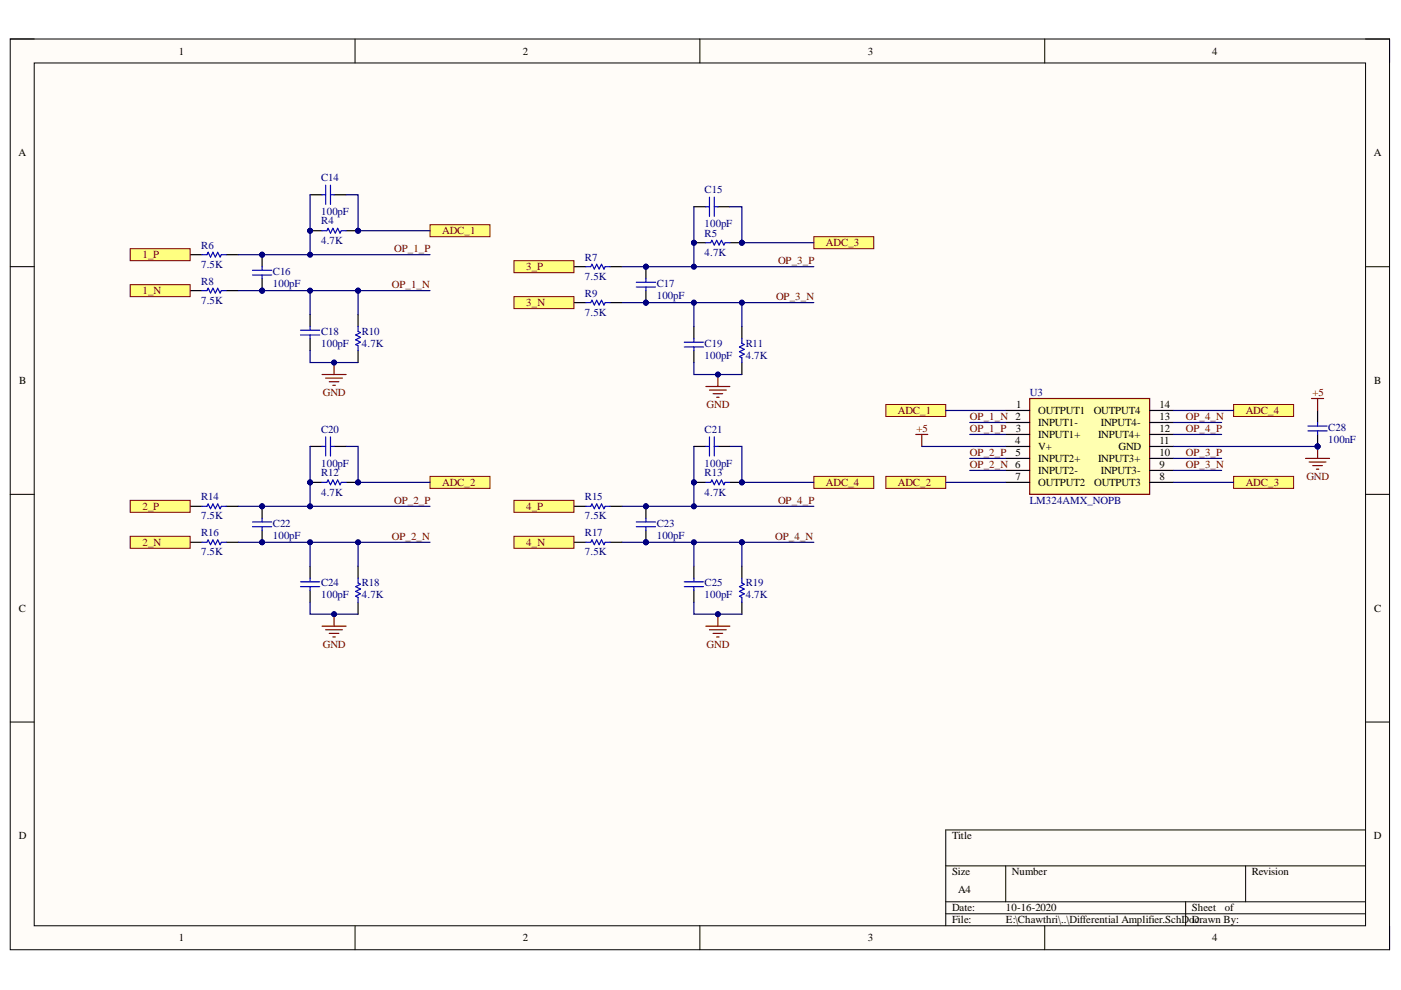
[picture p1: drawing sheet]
<svg xmlns="http://www.w3.org/2000/svg" width="297mm" height="210mm" viewBox="0 0 297 210" stroke-linecap="round" stroke-linejoin="round" font-family="sans-serif">
<defs><g id="words">
<g font-size="2.3">
<text x="37.9" y="11.6">1</text>
<text x="110.8" y="11.6">2</text>
<text x="184" y="11.6">3</text>
<text x="257" y="11.6">4</text>
<text x="3.9" y="33.1">A</text>
<text x="291.3" y="33.1">A</text>
<text x="4.1" y="81.4">B</text>
<text x="291.4" y="81.4">B</text>
<text x="215.5" y="86.5">1</text>
<text x="220.1" y="87.7">OUTPUT1</text>
<text x="231.9" y="87.7">OUTPUT4</text>
<text x="245.8" y="86.5">14</text>
<text x="245.8" y="89">13</text>
<text x="215.2" y="94.2">4</text>
<text x="215.4" y="91.5">3</text>
<text x="220.1" y="90.3">INPUT1-</text>
<text x="220.1" y="92.9">INPUT1+</text>
<text x="220.1" y="95.4">V+</text>
<text x="232.8" y="92.9">INPUT4+</text>
<text x="233.4" y="90.3">INPUT4-</text>
<text x="237.1" y="95.4">GND</text>
<text x="245.8" y="91.5">12</text>
<text x="245.8" y="94.2">11</text>
<text x="215.3" y="96.7">5</text>
<text x="215.3" y="101.8">7</text>
<text x="220.1" y="98">INPUT2+</text>
<text x="220.1" y="100.5">INPUT2-</text>
<text x="232.8" y="98">INPUT3+</text>
<text x="233.4" y="100.5">INPUT3-</text>
<text x="245.8" y="96.7">10</text>
<text x="245.8" y="99.2">9</text>
<text x="245.8" y="101.8">8</text>
<text x="220.1" y="103">OUTPUT2</text>
<text x="232" y="103">OUTPUT3</text>
<text x="4" y="129.7">C</text>
<text x="291.4" y="129.7">C</text>
<text x="4" y="177.9">D</text>
<text x="201.9" y="177.9">Title</text>
<text x="291.3" y="177.9">D</text>
<text x="201.9" y="185.6">Size</text>
<text x="214.5" y="185.6">Number</text>
<text x="265.4" y="185.6">Revision</text>
<text x="203.1" y="189.4">A4</text>
<text x="201.9" y="193.2">Date:</text>
<text x="201.9" y="195.8">File:</text>
<text x="213.3" y="193.2">10-16-2020</text>
<text x="213.3" y="195.8">E:\Chawthri\..\Differential Amplifier.SchDoDcrawn By:</text>
<text x="252.7" y="193.2">Sheet</text>
<text x="259.7" y="193.2">of</text>
<text x="37.9" y="199.6">1</text>
<text x="110.8" y="199.6">2</text>
<text x="184" y="199.6">3</text>
<text x="257" y="199.6">4</text>
</g>
<g font-size="2.3" fill="#000080">
<text x="68.1" y="38.5">C14</text>
<text x="149.4" y="41">C15</text>
<text x="68.1" y="45.6">100pF</text>
<text x="68.1" y="47.6">R4</text>
<text x="42.6" y="52.7">R6</text>
<text x="68.1" y="51.7">4.7K</text>
<text x="149.4" y="50.2">R5</text>
<text x="149.4" y="48.1">100pF</text>
<text x="42.6" y="56.8">7.5K</text>
<text x="57.9" y="58.3">C16</text>
<text x="124" y="59.3">7.5K</text>
<text x="124" y="55.3">R7</text>
<text x="149.4" y="54.3">4.7K</text>
<text x="42.6" y="64.4">7.5K</text>
<text x="42.6" y="60.4">R8</text>
<text x="57.9" y="60.9">100pF</text>
<text x="124" y="62.9">R9</text>
<text x="139.2" y="63.4">100pF</text>
<text x="139.2" y="60.9">C17</text>
<text x="68.1" y="71">C18</text>
<text x="76.7" y="71">R10</text>
<text x="124" y="66.9">7.5K</text>
<text x="68.1" y="73.5">100pF</text>
<text x="76.7" y="73.5">4.7K</text>
<text x="149.4" y="76.1">100pF</text>
<text x="149.4" y="73.5">C19</text>
<text x="158.1" y="76.1">4.7K</text>
<text x="158.1" y="73.5">R11</text>
<text x="218.3" y="83.9">U3</text>
<text x="68.1" y="91.8">C20</text>
<text x="149.4" y="91.8">C21</text>
<text x="281.6" y="93.9">100nF</text>
<text x="281.6" y="91.3">C28</text>
<text x="68.1" y="101">R12</text>
<text x="68.1" y="99">100pF</text>
<text x="149.4" y="101">R13</text>
<text x="149.4" y="99">100pF</text>
<text x="42.6" y="106.1">R14</text>
<text x="68.1" y="105.1">4.7K</text>
<text x="124" y="106.1">R15</text>
<text x="149.4" y="105.1">4.7K</text>
<text x="218.3" y="106.8">LM324AMX_NOPB</text>
<text x="42.6" y="110.1">7.5K</text>
<text x="42.6" y="113.7">R16</text>
<text x="57.9" y="111.7">C22</text>
<text x="124" y="110.1">7.5K</text>
<text x="124" y="113.7">R17</text>
<text x="139.2" y="111.7">C23</text>
<text x="42.6" y="117.7">7.5K</text>
<text x="57.9" y="114.2">100pF</text>
<text x="124" y="117.7">7.5K</text>
<text x="139.2" y="114.2">100pF</text>
<text x="68.1" y="124.3">C24</text>
<text x="76.7" y="124.3">R18</text>
<text x="149.4" y="124.3">C25</text>
<text x="158.1" y="124.3">R19</text>
<text x="68.1" y="126.9">100pF</text>
<text x="76.7" y="126.9">4.7K</text>
<text x="149.4" y="126.9">100pF</text>
<text x="158.1" y="126.9">4.7K</text>
</g>
<g font-size="2.3" fill="#800000">
<text x="83.6" y="53.5">OP_1_P</text>
<text x="93.7" y="49.7">ADC_1</text>
<text x="175.1" y="52.2">ADC_3</text>
<text x="30.2" y="54.8">1_P</text>
<text x="111.6" y="57.3">3_P</text>
<text x="165" y="56">OP_3_P</text>
<text x="30.2" y="62.4">1_N</text>
<text x="83.1" y="61.1">OP_1_N</text>
<text x="111.6" y="64.9">3_N</text>
<text x="164.5" y="63.6">OP_3_N</text>
<text x="68.4" y="83.9">GND</text>
<text x="278.2" y="83.9">+5</text>
<text x="149.8" y="86.5">GND</text>
<text x="190.3" y="87.7">ADC_1</text>
<text x="205.7" y="89">OP_1_N 2</text>
<text x="251.4" y="89">OP_4_N</text>
<text x="264.1" y="87.7">ADC_4</text>
<text x="194.3" y="91.5">+5</text>
<text x="205.7" y="91.5">OP_1_P</text>
<text x="251.4" y="91.5">OP_4_P</text>
<text x="205.7" y="96.7">OP_2_P</text>
<text x="205.7" y="99.2">OP_2_N 6</text>
<text x="251.4" y="96.7">OP_3_P</text>
<text x="251.4" y="99.2">OP_3_N</text>
<text x="277" y="101.8">GND</text>
<text x="83.6" y="106.8">OP_2_P</text>
<text x="93.7" y="103">ADC_2</text>
<text x="165" y="106.8">OP_4_P</text>
<text x="175.1" y="103">ADC_4</text>
<text x="190.3" y="103">ADC_2</text>
<text x="264.1" y="103">ADC_3</text>
<text x="30.2" y="108.1">2_P</text>
<text x="111.6" y="108.1">4_P</text>
<text x="30.2" y="115.7">2_N</text>
<text x="83.1" y="114.4">OP_2_N</text>
<text x="111.6" y="115.7">4_N</text>
<text x="164.4" y="114.4">OP_4_N</text>
<text x="68.4" y="137.4">GND</text>
<text x="149.8" y="137.4">GND</text>
</g>
</g></defs>
<path d="M2.2 8.3h292.4v193.1h-292.4z" fill-rule="evenodd" fill="#fffcf8"/>
<path d="M2.2 8.3h292.4v193.1h-292.4z" fill="none" stroke="#000" stroke-width=".21"/>
<path d="M7.3 13.4h282.2v182.9h-282.2z" fill-rule="evenodd" fill="#fffcf8"/>
<g fill="none" stroke="#000" stroke-width=".21">
<path d="M2.2 8.3h5.1M7.3 13.4h282.2v182.9h-282.2zM75.3 8.3v5M148.4 8.3v5M221.5 8.3v5.1M289.5 8.3h5.1v5.1M2.2 56.5h5.1M289.5 56.5h5.1M2.2 104.8h5.1M289.5 104.8h5.1M2.2 153.1h5.1M289.5 153.1h5.1"/>
<path d="M289.5 176h-89v20.3M75.3 196.3v5.1M148.4 196.3v5.1M200.5 183.6h89M200.5 191.2h89M200.5 193.7h89M213.2 183.6v7.6M221.5 196.3v5.1M251.4 191.2v5.1M264.1 183.6v7.6M294.6 196.3v5.1"/>
</g>
<path d="M218.3 84.5h25.4v20.3h-25.4z" fill-rule="evenodd" fill="#ffffb0"/>
<path d="M218.3 84.5h25.4v20.3h-25.4z" fill="none" stroke="#800000" stroke-width=".25"/>
<g fill="none" stroke="#000" stroke-width=".25">
<path d="M40.3 54h2.6M47.9 54h2.6M65.7 41.3h2.6M70.8 41.3h2.6M40.3 61.6h2.6M47.9 61.6h2.6M75.9 66.7v2.5M75.9 74.3v2.6M213.2 87h5.1M213.2 89.6h5.1M213.2 92.1h5.1M213.2 94.7h5.1"/>
<path d="M213.2 97.2h5.1M213.2 99.7h5.1M243.7 87h5.1M243.7 89.6h5.1M243.7 92.1h5.1M243.7 94.7h5.1M243.7 97.2h5.1M243.7 99.7h5.1M213.2 102.3h5.1M243.7 102.3h5.1"/>
</g>
<path d="M69 39.3v4M70.1 39.3v4M42.9 54h1l.2-.5 .5 1 .5-1 .6 1 .5-1 .5 1 .2-.5h1M68.3 41.3h.7M70.1 41.3h.7M42.9 61.6h1l.2-.5 .5 1 .5-1 .6 1 .5-1 .5 1 .2-.5h1M75.9 69.2v1.1l.5 .2-1 .5 1 .5-1 .5 1 .5-1 .6 .5 .2v1" fill="none" stroke="#00f" stroke-width=".25"/>
<circle cx="65.7" cy="48.9" r=".51" fill="#000080"/>
<circle cx="65.7" cy="48.9" r=".51" fill="none" stroke="#000080" stroke-width=".21"/>
<circle cx="75.9" cy="48.9" r=".51" fill="#000080"/>
<circle cx="75.9" cy="48.9" r=".51" fill="none" stroke="#000080" stroke-width=".21"/>
<path d="M65.7 48.9h2.6" fill="none" stroke="#000" stroke-width=".25"/>
<circle cx="65.7" cy="48.9" r=".51" fill="#000080"/>
<circle cx="65.7" cy="48.9" r=".51" fill="none" stroke="#000080" stroke-width=".21"/>
<path d="M73.4 48.9h2.5" fill="none" stroke="#000" stroke-width=".25"/>
<circle cx="75.9" cy="48.9" r=".51" fill="#000080"/>
<circle cx="75.9" cy="48.9" r=".51" fill="none" stroke="#000080" stroke-width=".21"/>
<path d="M68.3 48.9h1l.3-.5 .5 1 .5-1 .5 1 .5-1 .5 1 .3-.5h1" fill="none" stroke="#00f" stroke-width=".25"/>
<path d="M68.3 79.4h5.1M70.8 76.9v2.5M69 80.2h3.6M69.8 80.9h2M70.6 81.7h.5" fill="none" stroke="#800000" stroke-width=".25"/>
<circle cx="70.8" cy="76.9" r=".51" fill="#000080"/>
<circle cx="70.8" cy="76.9" r=".51" fill="none" stroke="#000080" stroke-width=".21"/>
<path d="M40.3 107.4h2.6M40.3 115h2.6M47.9 107.4h2.6M47.9 115h2.6M75.9 120.1v2.5M75.9 127.7v2.5" fill="none" stroke="#000" stroke-width=".25"/>
<path d="M42.9 107.4h1l.2-.6 .5 1.1 .5-1.1 .6 1.1 .5-1.1 .5 1.1 .2-.5h1M42.9 115h1l.2-.5 .5 1 .5-1 .6 1 .5-1 .5 1 .2-.5h1M75.9 122.6v1l.5 .3-1 .5 1 .5-1 .5 1 .5-1 .5 .5 .3v1" fill="none" stroke="#00f" stroke-width=".25"/>
<circle cx="65.7" cy="102.3" r=".51" fill="#000080"/>
<circle cx="65.7" cy="102.3" r=".51" fill="none" stroke="#000080" stroke-width=".21"/>
<circle cx="75.9" cy="102.3" r=".51" fill="#000080"/>
<circle cx="75.9" cy="102.3" r=".51" fill="none" stroke="#000080" stroke-width=".21"/>
<path d="M65.7 102.3h2.6" fill="none" stroke="#000" stroke-width=".25"/>
<circle cx="65.7" cy="102.3" r=".51" fill="#000080"/>
<circle cx="65.7" cy="102.3" r=".51" fill="none" stroke="#000080" stroke-width=".21"/>
<path d="M73.4 102.3h2.5" fill="none" stroke="#000" stroke-width=".25"/>
<circle cx="75.9" cy="102.3" r=".51" fill="#000080"/>
<circle cx="75.9" cy="102.3" r=".51" fill="none" stroke="#000080" stroke-width=".21"/>
<path d="M68.3 102.3h1l.3-.5 .5 1 .5-1 .5 1 .5-1 .5 1 .3-.5h1" fill="none" stroke="#00f" stroke-width=".25"/>
<path d="M68.3 132.8h5.1M69 133.5h3.6M69.8 134.3h2M70.6 135.1h.5M70.8 130.2v2.6" fill="none" stroke="#800000" stroke-width=".25"/>
<circle cx="70.8" cy="130.2" r=".51" fill="#000080"/>
<circle cx="70.8" cy="130.2" r=".51" fill="none" stroke="#000080" stroke-width=".21"/>
<path d="M121.7 56.5h2.5M129.3 56.5h2.6M121.7 64.2h2.5M129.3 64.2h2.6M157.3 69.2v2.6M157.3 76.9v2.5" fill="none" stroke="#000" stroke-width=".25"/>
<path d="M124.2 56.5h1l.3-.5 .5 1 .5-1 .5 1 .5-1 .5 1 .3-.5h1M124.2 64.2h1l.3-.5 .5 1 .5-1 .5 1 .5-1 .5 1 .3-.5h1M157.3 71.8v1l.5 .3-1 .5 1 .5-1 .5 1 .5-1 .5 .5 .3v1" fill="none" stroke="#00f" stroke-width=".25"/>
<circle cx="147.1" cy="51.5" r=".51" fill="#000080"/>
<circle cx="147.1" cy="51.5" r=".51" fill="none" stroke="#000080" stroke-width=".21"/>
<circle cx="157.3" cy="51.5" r=".51" fill="#000080"/>
<circle cx="157.3" cy="51.5" r=".51" fill="none" stroke="#000080" stroke-width=".21"/>
<path d="M147.1 51.5h2.6" fill="none" stroke="#000" stroke-width=".25"/>
<circle cx="147.1" cy="51.5" r=".51" fill="#000080"/>
<circle cx="147.1" cy="51.5" r=".51" fill="none" stroke="#000080" stroke-width=".21"/>
<path d="M154.7 51.5h2.6" fill="none" stroke="#000" stroke-width=".25"/>
<circle cx="157.3" cy="51.5" r=".51" fill="#000080"/>
<circle cx="157.3" cy="51.5" r=".51" fill="none" stroke="#000080" stroke-width=".21"/>
<path d="M149.7 51.5h1l.2-.5 .5 1 .5-1 .6 1 .5-1 .5 1 .2-.5h1" fill="none" stroke="#00f" stroke-width=".25"/>
<path d="M152.2 79.4v2.5M149.7 81.9h5M150.4 82.7h3.6M151.2 83.5h2M151.9 84.2h.6" fill="none" stroke="#800000" stroke-width=".25"/>
<circle cx="152.2" cy="79.4" r=".51" fill="#000080"/>
<circle cx="152.2" cy="79.4" r=".51" fill="none" stroke="#000080" stroke-width=".21"/>
<path d="M121.7 107.4h2.5M121.7 115h2.5M129.3 107.4h2.6M129.3 115h2.6M157.3 120.1v2.5M157.3 127.7v2.5" fill="none" stroke="#000" stroke-width=".25"/>
<path d="M124.2 107.4h1l.3-.6 .5 1.1 .5-1.1 .5 1.1 .5-1.1 .5 1.1 .3-.5h1M124.2 115h1l.3-.5 .5 1 .5-1 .5 1 .5-1 .5 1 .3-.5h1M157.3 122.6v1l.5 .3-1 .5 1 .5-1 .5 1 .5-1 .5 .5 .3v1" fill="none" stroke="#00f" stroke-width=".25"/>
<circle cx="147.1" cy="102.3" r=".51" fill="#000080"/>
<circle cx="147.1" cy="102.3" r=".51" fill="none" stroke="#000080" stroke-width=".21"/>
<circle cx="157.3" cy="102.3" r=".51" fill="#000080"/>
<circle cx="157.3" cy="102.3" r=".51" fill="none" stroke="#000080" stroke-width=".21"/>
<path d="M147.1 102.3h2.6" fill="none" stroke="#000" stroke-width=".25"/>
<circle cx="147.1" cy="102.3" r=".51" fill="#000080"/>
<circle cx="147.1" cy="102.3" r=".51" fill="none" stroke="#000080" stroke-width=".21"/>
<path d="M154.7 102.3h2.6" fill="none" stroke="#000" stroke-width=".25"/>
<circle cx="157.3" cy="102.3" r=".51" fill="#000080"/>
<circle cx="157.3" cy="102.3" r=".51" fill="none" stroke="#000080" stroke-width=".21"/>
<path d="M149.7 102.3h1l.2-.5 .5 1 .5-1 .6 1 .5-1 .5 1 .2-.5h1" fill="none" stroke="#00f" stroke-width=".25"/>
<path d="M149.7 132.8h5M150.4 133.5h3.6M151.2 134.3h2M151.9 135.1h.6M152.2 130.2v2.6" fill="none" stroke="#800000" stroke-width=".25"/>
<circle cx="152.2" cy="130.2" r=".51" fill="#000080"/>
<circle cx="152.2" cy="130.2" r=".51" fill="none" stroke="#000080" stroke-width=".21"/>
<circle cx="55.6" cy="61.6" r=".51" fill="#000080"/>
<circle cx="55.6" cy="61.6" r=".51" fill="none" stroke="#000080" stroke-width=".21"/>
<circle cx="55.6" cy="54" r=".51" fill="#000080"/>
<circle cx="55.6" cy="54" r=".51" fill="none" stroke="#000080" stroke-width=".21"/>
<path d="M55.6 59.1v2.5" fill="none" stroke="#000" stroke-width=".25"/>
<circle cx="55.6" cy="61.6" r=".51" fill="#000080"/>
<circle cx="55.6" cy="61.6" r=".51" fill="none" stroke="#000080" stroke-width=".21"/>
<path d="M55.6 54v2.5" fill="none" stroke="#000" stroke-width=".25"/>
<circle cx="55.6" cy="54" r=".51" fill="#000080"/>
<circle cx="55.6" cy="54" r=".51" fill="none" stroke="#000080" stroke-width=".21"/>
<path d="M53.5 57.3h4.1M53.5 58.3h4.1M55.6 56.5v.8M55.6 58.3v.8M63.7 70h4.1M63.7 71h4.1M65.7 69.2v.8M65.7 71v.8M145.1 72.5h4.1M145.1 73.6h4.1M147.1 71.8v.7M147.1 73.6v.7" fill="none" stroke="#00f" stroke-width=".25"/>
<path d="M65.7 66.7v2.5M65.7 71.8v2.5M147.1 69.2v2.6M147.1 74.3v2.6" fill="none" stroke="#000" stroke-width=".25"/>
<circle cx="136.9" cy="64.2" r=".51" fill="#000080"/>
<circle cx="136.9" cy="64.2" r=".51" fill="none" stroke="#000080" stroke-width=".21"/>
<circle cx="136.9" cy="56.5" r=".51" fill="#000080"/>
<circle cx="136.9" cy="56.5" r=".51" fill="none" stroke="#000080" stroke-width=".21"/>
<path d="M136.9 61.6v2.6" fill="none" stroke="#000" stroke-width=".25"/>
<circle cx="136.9" cy="64.2" r=".51" fill="#000080"/>
<circle cx="136.9" cy="64.2" r=".51" fill="none" stroke="#000080" stroke-width=".21"/>
<path d="M136.9 56.5v2.6" fill="none" stroke="#000" stroke-width=".25"/>
<circle cx="136.9" cy="56.5" r=".51" fill="#000080"/>
<circle cx="136.9" cy="56.5" r=".51" fill="none" stroke="#000080" stroke-width=".21"/>
<g fill="none" stroke="#00f" stroke-width=".25">
<path d="M134.9 59.8h4.1M136.9 59.1v.7M149.7 43.8h.7M150.4 41.8v4.1M151.4 41.8v4.1M151.4 43.8h.8M134.9 60.9h4.1M136.9 60.9v.7M68.3 94.7h.7M69 92.6v4.1M70.1 92.6v4.1M70.1 94.7h.7"/>
<path d="M63.7 123.4h4.1M63.7 124.4h4.1M65.7 122.6v.8M65.7 124.4v.7"/>
</g>
<path d="M147.1 43.8h2.6M152.2 43.8h2.5M65.7 94.7h2.6M70.8 94.7h2.6M65.7 120.1v2.5M65.7 125.1v2.6" fill="none" stroke="#000" stroke-width=".25"/>
<circle cx="55.6" cy="115" r=".51" fill="#000080"/>
<circle cx="55.6" cy="115" r=".51" fill="none" stroke="#000080" stroke-width=".21"/>
<circle cx="55.6" cy="107.4" r=".51" fill="#000080"/>
<circle cx="55.6" cy="107.4" r=".51" fill="none" stroke="#000080" stroke-width=".21"/>
<path d="M55.6 112.4v2.6" fill="none" stroke="#000" stroke-width=".25"/>
<circle cx="55.6" cy="115" r=".51" fill="#000080"/>
<circle cx="55.6" cy="115" r=".51" fill="none" stroke="#000080" stroke-width=".21"/>
<path d="M55.6 107.4v2.5" fill="none" stroke="#000" stroke-width=".25"/>
<circle cx="55.6" cy="107.4" r=".51" fill="#000080"/>
<circle cx="55.6" cy="107.4" r=".51" fill="none" stroke="#000080" stroke-width=".21"/>
<path d="M53.5 110.7h4.1M53.5 111.7h4.1M55.6 109.9v.8M55.6 111.7v.7" fill="none" stroke="#00f" stroke-width=".25"/>
<circle cx="136.9" cy="115" r=".51" fill="#000080"/>
<circle cx="136.9" cy="115" r=".51" fill="none" stroke="#000080" stroke-width=".21"/>
<circle cx="136.9" cy="107.4" r=".51" fill="#000080"/>
<circle cx="136.9" cy="107.4" r=".51" fill="none" stroke="#000080" stroke-width=".21"/>
<path d="M136.9 112.4v2.6" fill="none" stroke="#000" stroke-width=".25"/>
<circle cx="136.9" cy="115" r=".51" fill="#000080"/>
<circle cx="136.9" cy="115" r=".51" fill="none" stroke="#000080" stroke-width=".21"/>
<path d="M136.9 107.4v2.5" fill="none" stroke="#000" stroke-width=".25"/>
<circle cx="136.9" cy="107.4" r=".51" fill="#000080"/>
<circle cx="136.9" cy="107.4" r=".51" fill="none" stroke="#000080" stroke-width=".21"/>
<path d="M149.7 94.7h.7M150.4 92.6v4.1M151.4 92.6v4.1M151.4 94.7h.8M134.9 110.7h4.1M134.9 111.7h4.1M136.9 109.9v.8M136.9 111.7v.7M145.1 123.4h4.1M145.1 124.4h4.1M147.1 122.6v.8M147.1 124.4v.7" fill="none" stroke="#00f" stroke-width=".25"/>
<path d="M147.1 94.7h2.6M152.2 94.7h2.5M147.1 120.1v2.5M147.1 125.1v2.6" fill="none" stroke="#000" stroke-width=".25"/>
<path d="M172.5 50.2h12.8v2.5h-12.8z" fill-rule="evenodd" fill="#ffff80"/>
<path d="M172.5 50.2h12.8v2.5h-12.8z" fill="none" stroke="#800000" stroke-width=".21"/>
<path d="M27.6 52.7h12.7v2.6h-12.7z" fill-rule="evenodd" fill="#ffff80"/>
<path d="M27.6 52.7h12.7v2.6h-12.7z" fill="none" stroke="#800000" stroke-width=".21"/>
<path d="M27.6 60.4h12.7v2.5h-12.7z" fill-rule="evenodd" fill="#ffff80"/>
<path d="M27.6 60.4h12.7v2.5h-12.7z" fill="none" stroke="#800000" stroke-width=".21"/>
<path d="M91.2 47.6h12.7v2.6h-12.7z" fill-rule="evenodd" fill="#ffff80"/>
<path d="M91.2 47.6h12.7v2.6h-12.7z" fill="none" stroke="#800000" stroke-width=".21"/>
<path d="M109 55.3h12.7v2.5h-12.7z" fill-rule="evenodd" fill="#ffff80"/>
<path d="M109 55.3h12.7v2.5h-12.7z" fill="none" stroke="#800000" stroke-width=".21"/>
<path d="M109 62.9h12.7v2.5h-12.7z" fill-rule="evenodd" fill="#ffff80"/>
<path d="M109 62.9h12.7v2.5h-12.7z" fill="none" stroke="#800000" stroke-width=".21"/>
<path d="M109 106.1h12.7v2.5h-12.7z" fill-rule="evenodd" fill="#ffff80"/>
<path d="M109 106.1h12.7v2.5h-12.7z" fill="none" stroke="#800000" stroke-width=".21"/>
<path d="M109 113.7h12.7v2.6h-12.7z" fill-rule="evenodd" fill="#ffff80"/>
<path d="M109 113.7h12.7v2.6h-12.7z" fill="none" stroke="#800000" stroke-width=".21"/>
<path d="M172.5 101h12.8v2.5h-12.8z" fill-rule="evenodd" fill="#ffff80"/>
<path d="M172.5 101h12.8v2.5h-12.8z" fill="none" stroke="#800000" stroke-width=".21"/>
<path d="M91.2 101h12.7v2.5h-12.7z" fill-rule="evenodd" fill="#ffff80"/>
<path d="M91.2 101h12.7v2.5h-12.7z" fill="none" stroke="#800000" stroke-width=".21"/>
<path d="M27.6 106.1h12.7v2.5h-12.7z" fill-rule="evenodd" fill="#ffff80"/>
<path d="M27.6 106.1h12.7v2.5h-12.7z" fill="none" stroke="#800000" stroke-width=".21"/>
<path d="M27.6 113.7h12.7v2.6h-12.7z" fill-rule="evenodd" fill="#ffff80"/>
<path d="M27.6 113.7h12.7v2.6h-12.7z" fill="none" stroke="#800000" stroke-width=".21"/>
<path d="M187.8 85.8h12.7v2.5h-12.7z" fill-rule="evenodd" fill="#ffff80"/>
<path d="M187.8 85.8h12.7v2.5h-12.7z" fill="none" stroke="#800000" stroke-width=".21"/>
<path d="M187.8 101h12.7v2.5h-12.7z" fill-rule="evenodd" fill="#ffff80"/>
<path d="M187.8 101h12.7v2.5h-12.7z" fill="none" stroke="#800000" stroke-width=".21"/>
<path d="M261.5 101h12.8v2.5h-12.8z" fill-rule="evenodd" fill="#ffff80"/>
<path d="M261.5 101h12.8v2.5h-12.8z" fill="none" stroke="#800000" stroke-width=".21"/>
<path d="M261.5 85.8h12.8v2.5h-12.8z" fill-rule="evenodd" fill="#ffff80"/>
<path d="M261.5 85.8h12.8v2.5h-12.8z" fill="none" stroke="#800000" stroke-width=".21"/>
<path d="M194.2 92.1h2.5M195.4 92.1v2.6M276.8 97.2h5.1M277.6 98h3.5M278.3 98.7h2.1M279.1 99.5h.5M279.4 94.7v2.5" fill="none" stroke="#800000" stroke-width=".25"/>
<circle cx="279.4" cy="94.7" r=".51" fill="#000080"/>
<circle cx="279.4" cy="94.7" r=".51" fill="none" stroke="#000080" stroke-width=".21"/>
<circle cx="279.4" cy="94.7" r=".51" fill="#000080"/>
<circle cx="279.4" cy="94.7" r=".51" fill="none" stroke="#000080" stroke-width=".21"/>
<path d="M279.4 87v2.6M279.4 92.1v2.6" fill="none" stroke="#000" stroke-width=".25"/>
<circle cx="279.4" cy="94.7" r=".51" fill="#000080"/>
<circle cx="279.4" cy="94.7" r=".51" fill="none" stroke="#000080" stroke-width=".21"/>
<path d="M277.3 91.4h4.1M277.3 90.3h4.1M279.4 89.6v.7M279.4 91.4v.7" fill="none" stroke="#00f" stroke-width=".25"/>
<path d="M278.1 84.5h2.5M279.4 84.5v2.5" fill="none" stroke="#800000" stroke-width=".25"/>
<path d="M157.3 115v5.1" fill="none" stroke="#000080" stroke-width=".25"/>
<circle cx="157.3" cy="115" r=".51" fill="#000080"/>
<circle cx="157.3" cy="115" r=".51" fill="none" stroke="#000080" stroke-width=".21"/>
<path d="M50.5 115h40.7" fill="none" stroke="#000080" stroke-width=".25"/>
<circle cx="55.6" cy="115" r=".51" fill="#000080"/>
<circle cx="55.6" cy="115" r=".51" fill="none" stroke="#000080" stroke-width=".21"/>
<circle cx="65.7" cy="115" r=".51" fill="#000080"/>
<circle cx="65.7" cy="115" r=".51" fill="none" stroke="#000080" stroke-width=".21"/>
<circle cx="75.9" cy="115" r=".51" fill="#000080"/>
<circle cx="75.9" cy="115" r=".51" fill="none" stroke="#000080" stroke-width=".21"/>
<path d="M50.5 107.4h40.7" fill="none" stroke="#000080" stroke-width=".25"/>
<circle cx="55.6" cy="107.4" r=".51" fill="#000080"/>
<circle cx="55.6" cy="107.4" r=".51" fill="none" stroke="#000080" stroke-width=".21"/>
<circle cx="65.7" cy="107.4" r=".51" fill="#000080"/>
<circle cx="65.7" cy="107.4" r=".51" fill="none" stroke="#000080" stroke-width=".21"/>
<path d="M50.5 61.6h5.1" fill="none" stroke="#000080" stroke-width=".25"/>
<circle cx="55.6" cy="61.6" r=".51" fill="#000080"/>
<circle cx="55.6" cy="61.6" r=".51" fill="none" stroke="#000080" stroke-width=".21"/>
<path d="M50.5 54h40.7" fill="none" stroke="#000080" stroke-width=".25"/>
<circle cx="55.6" cy="54" r=".51" fill="#000080"/>
<circle cx="55.6" cy="54" r=".51" fill="none" stroke="#000080" stroke-width=".21"/>
<circle cx="65.7" cy="54" r=".51" fill="#000080"/>
<circle cx="65.7" cy="54" r=".51" fill="none" stroke="#000080" stroke-width=".21"/>
<path d="M55.6 61.6h20.3" fill="none" stroke="#000080" stroke-width=".25"/>
<circle cx="55.6" cy="61.6" r=".51" fill="#000080"/>
<circle cx="55.6" cy="61.6" r=".51" fill="none" stroke="#000080" stroke-width=".21"/>
<circle cx="65.7" cy="61.6" r=".51" fill="#000080"/>
<circle cx="65.7" cy="61.6" r=".51" fill="none" stroke="#000080" stroke-width=".21"/>
<circle cx="75.9" cy="61.6" r=".51" fill="#000080"/>
<circle cx="75.9" cy="61.6" r=".51" fill="none" stroke="#000080" stroke-width=".21"/>
<path d="M65.7 127.7v2.5h10.2" fill="none" stroke="#000080" stroke-width=".25"/>
<circle cx="70.8" cy="130.2" r=".51" fill="#000080"/>
<circle cx="70.8" cy="130.2" r=".51" fill="none" stroke="#000080" stroke-width=".21"/>
<path d="M65.7 74.3v2.6h10.2" fill="none" stroke="#000080" stroke-width=".25"/>
<circle cx="70.8" cy="76.9" r=".51" fill="#000080"/>
<circle cx="70.8" cy="76.9" r=".51" fill="none" stroke="#000080" stroke-width=".21"/>
<path d="M73.4 94.7h2.5v7.6h15.3" fill="none" stroke="#000080" stroke-width=".25"/>
<circle cx="75.9" cy="102.3" r=".51" fill="#000080"/>
<circle cx="75.9" cy="102.3" r=".51" fill="none" stroke="#000080" stroke-width=".21"/>
<path d="M73.4 41.3h2.5v7.6h15.3" fill="none" stroke="#000080" stroke-width=".25"/>
<circle cx="75.9" cy="48.9" r=".51" fill="#000080"/>
<circle cx="75.9" cy="48.9" r=".51" fill="none" stroke="#000080" stroke-width=".21"/>
<path d="M75.9 61.6h15.3" fill="none" stroke="#000080" stroke-width=".25"/>
<circle cx="75.9" cy="61.6" r=".51" fill="#000080"/>
<circle cx="75.9" cy="61.6" r=".51" fill="none" stroke="#000080" stroke-width=".21"/>
<path d="M131.9 115h5" fill="none" stroke="#000080" stroke-width=".25"/>
<circle cx="136.9" cy="115" r=".51" fill="#000080"/>
<circle cx="136.9" cy="115" r=".51" fill="none" stroke="#000080" stroke-width=".21"/>
<path d="M131.9 107.4h40.6" fill="none" stroke="#000080" stroke-width=".25"/>
<circle cx="136.9" cy="107.4" r=".51" fill="#000080"/>
<circle cx="136.9" cy="107.4" r=".51" fill="none" stroke="#000080" stroke-width=".21"/>
<circle cx="147.1" cy="107.4" r=".51" fill="#000080"/>
<circle cx="147.1" cy="107.4" r=".51" fill="none" stroke="#000080" stroke-width=".21"/>
<path d="M131.9 64.2h40.6" fill="none" stroke="#000080" stroke-width=".25"/>
<circle cx="136.9" cy="64.2" r=".51" fill="#000080"/>
<circle cx="136.9" cy="64.2" r=".51" fill="none" stroke="#000080" stroke-width=".21"/>
<circle cx="147.1" cy="64.2" r=".51" fill="#000080"/>
<circle cx="147.1" cy="64.2" r=".51" fill="none" stroke="#000080" stroke-width=".21"/>
<circle cx="157.3" cy="64.2" r=".51" fill="#000080"/>
<circle cx="157.3" cy="64.2" r=".51" fill="none" stroke="#000080" stroke-width=".21"/>
<path d="M131.9 56.5h40.6" fill="none" stroke="#000080" stroke-width=".25"/>
<circle cx="136.9" cy="56.5" r=".51" fill="#000080"/>
<circle cx="136.9" cy="56.5" r=".51" fill="none" stroke="#000080" stroke-width=".21"/>
<circle cx="147.1" cy="56.5" r=".51" fill="#000080"/>
<circle cx="147.1" cy="56.5" r=".51" fill="none" stroke="#000080" stroke-width=".21"/>
<path d="M136.9 115h20.4" fill="none" stroke="#000080" stroke-width=".25"/>
<circle cx="136.9" cy="115" r=".51" fill="#000080"/>
<circle cx="136.9" cy="115" r=".51" fill="none" stroke="#000080" stroke-width=".21"/>
<circle cx="147.1" cy="115" r=".51" fill="#000080"/>
<circle cx="147.1" cy="115" r=".51" fill="none" stroke="#000080" stroke-width=".21"/>
<circle cx="157.3" cy="115" r=".51" fill="#000080"/>
<circle cx="157.3" cy="115" r=".51" fill="none" stroke="#000080" stroke-width=".21"/>
<path d="M147.1 127.7v2.5h10.2" fill="none" stroke="#000080" stroke-width=".25"/>
<circle cx="152.2" cy="130.2" r=".51" fill="#000080"/>
<circle cx="152.2" cy="130.2" r=".51" fill="none" stroke="#000080" stroke-width=".21"/>
<path d="M147.1 76.9v2.5h10.2" fill="none" stroke="#000080" stroke-width=".25"/>
<circle cx="152.2" cy="79.4" r=".51" fill="#000080"/>
<circle cx="152.2" cy="79.4" r=".51" fill="none" stroke="#000080" stroke-width=".21"/>
<path d="M154.7 94.7h2.6v7.6h15.2" fill="none" stroke="#000080" stroke-width=".25"/>
<circle cx="157.3" cy="102.3" r=".51" fill="#000080"/>
<circle cx="157.3" cy="102.3" r=".51" fill="none" stroke="#000080" stroke-width=".21"/>
<path d="M154.7 43.8h2.6v7.7h15.2" fill="none" stroke="#000080" stroke-width=".25"/>
<circle cx="157.3" cy="51.5" r=".51" fill="#000080"/>
<circle cx="157.3" cy="51.5" r=".51" fill="none" stroke="#000080" stroke-width=".21"/>
<path d="M157.3 115h15.2" fill="none" stroke="#000080" stroke-width=".25"/>
<circle cx="157.3" cy="115" r=".51" fill="#000080"/>
<circle cx="157.3" cy="115" r=".51" fill="none" stroke="#000080" stroke-width=".21"/>
<path d="M195.4 94.7h17.8M200.5 87h12.7M205.6 99.7h7.6M205.6 97.2h7.6M205.6 92.1h7.6M205.6 89.6h7.6M248.8 94.7h30.6M248.8 99.7h10.2M248.8 97.2h10.2M200.5 102.3h12.7M248.8 102.3h12.7" fill="none" stroke="#000080" stroke-width=".25"/>
<circle cx="279.4" cy="94.7" r=".51" fill="#000080"/>
<circle cx="279.4" cy="94.7" r=".51" fill="none" stroke="#000080" stroke-width=".21"/>
<path d="M248.8 92.1h10.2M248.8 89.6h10.2M248.8 87h12.7M65.7 115v5.1" fill="none" stroke="#000080" stroke-width=".25"/>
<circle cx="65.7" cy="115" r=".51" fill="#000080"/>
<circle cx="65.7" cy="115" r=".51" fill="none" stroke="#000080" stroke-width=".21"/>
<path d="M65.7 94.7v12.7" fill="none" stroke="#000080" stroke-width=".25"/>
<circle cx="65.7" cy="107.4" r=".51" fill="#000080"/>
<circle cx="65.7" cy="107.4" r=".51" fill="none" stroke="#000080" stroke-width=".21"/>
<circle cx="65.7" cy="102.3" r=".51" fill="#000080"/>
<circle cx="65.7" cy="102.3" r=".51" fill="none" stroke="#000080" stroke-width=".21"/>
<path d="M65.7 61.6v5.1" fill="none" stroke="#000080" stroke-width=".25"/>
<circle cx="65.7" cy="61.6" r=".51" fill="#000080"/>
<circle cx="65.7" cy="61.6" r=".51" fill="none" stroke="#000080" stroke-width=".21"/>
<path d="M65.7 41.3v12.7" fill="none" stroke="#000080" stroke-width=".25"/>
<circle cx="65.7" cy="54" r=".51" fill="#000080"/>
<circle cx="65.7" cy="54" r=".51" fill="none" stroke="#000080" stroke-width=".21"/>
<circle cx="65.7" cy="48.9" r=".51" fill="#000080"/>
<circle cx="65.7" cy="48.9" r=".51" fill="none" stroke="#000080" stroke-width=".21"/>
<path d="M75.9 115v5.1" fill="none" stroke="#000080" stroke-width=".25"/>
<circle cx="75.9" cy="115" r=".51" fill="#000080"/>
<circle cx="75.9" cy="115" r=".51" fill="none" stroke="#000080" stroke-width=".21"/>
<path d="M75.9 61.6v5.1" fill="none" stroke="#000080" stroke-width=".25"/>
<circle cx="75.9" cy="61.6" r=".51" fill="#000080"/>
<circle cx="75.9" cy="61.6" r=".51" fill="none" stroke="#000080" stroke-width=".21"/>
<path d="M147.1 115v5.1" fill="none" stroke="#000080" stroke-width=".25"/>
<circle cx="147.1" cy="115" r=".51" fill="#000080"/>
<circle cx="147.1" cy="115" r=".51" fill="none" stroke="#000080" stroke-width=".21"/>
<path d="M147.1 94.7v12.7" fill="none" stroke="#000080" stroke-width=".25"/>
<circle cx="147.1" cy="107.4" r=".51" fill="#000080"/>
<circle cx="147.1" cy="107.4" r=".51" fill="none" stroke="#000080" stroke-width=".21"/>
<circle cx="147.1" cy="102.3" r=".51" fill="#000080"/>
<circle cx="147.1" cy="102.3" r=".51" fill="none" stroke="#000080" stroke-width=".21"/>
<path d="M147.1 64.2v5" fill="none" stroke="#000080" stroke-width=".25"/>
<circle cx="147.1" cy="64.2" r=".51" fill="#000080"/>
<circle cx="147.1" cy="64.2" r=".51" fill="none" stroke="#000080" stroke-width=".21"/>
<path d="M147.1 43.8v12.7" fill="none" stroke="#000080" stroke-width=".25"/>
<circle cx="147.1" cy="56.5" r=".51" fill="#000080"/>
<circle cx="147.1" cy="56.5" r=".51" fill="none" stroke="#000080" stroke-width=".21"/>
<circle cx="147.1" cy="51.5" r=".51" fill="#000080"/>
<circle cx="147.1" cy="51.5" r=".51" fill="none" stroke="#000080" stroke-width=".21"/>
<path d="M157.3 64.2v5" fill="none" stroke="#000080" stroke-width=".25"/>
<circle cx="157.3" cy="64.2" r=".51" fill="#000080"/>
<circle cx="157.3" cy="64.2" r=".51" fill="none" stroke="#000080" stroke-width=".21"/>
<use href="#words"/>
</svg>
